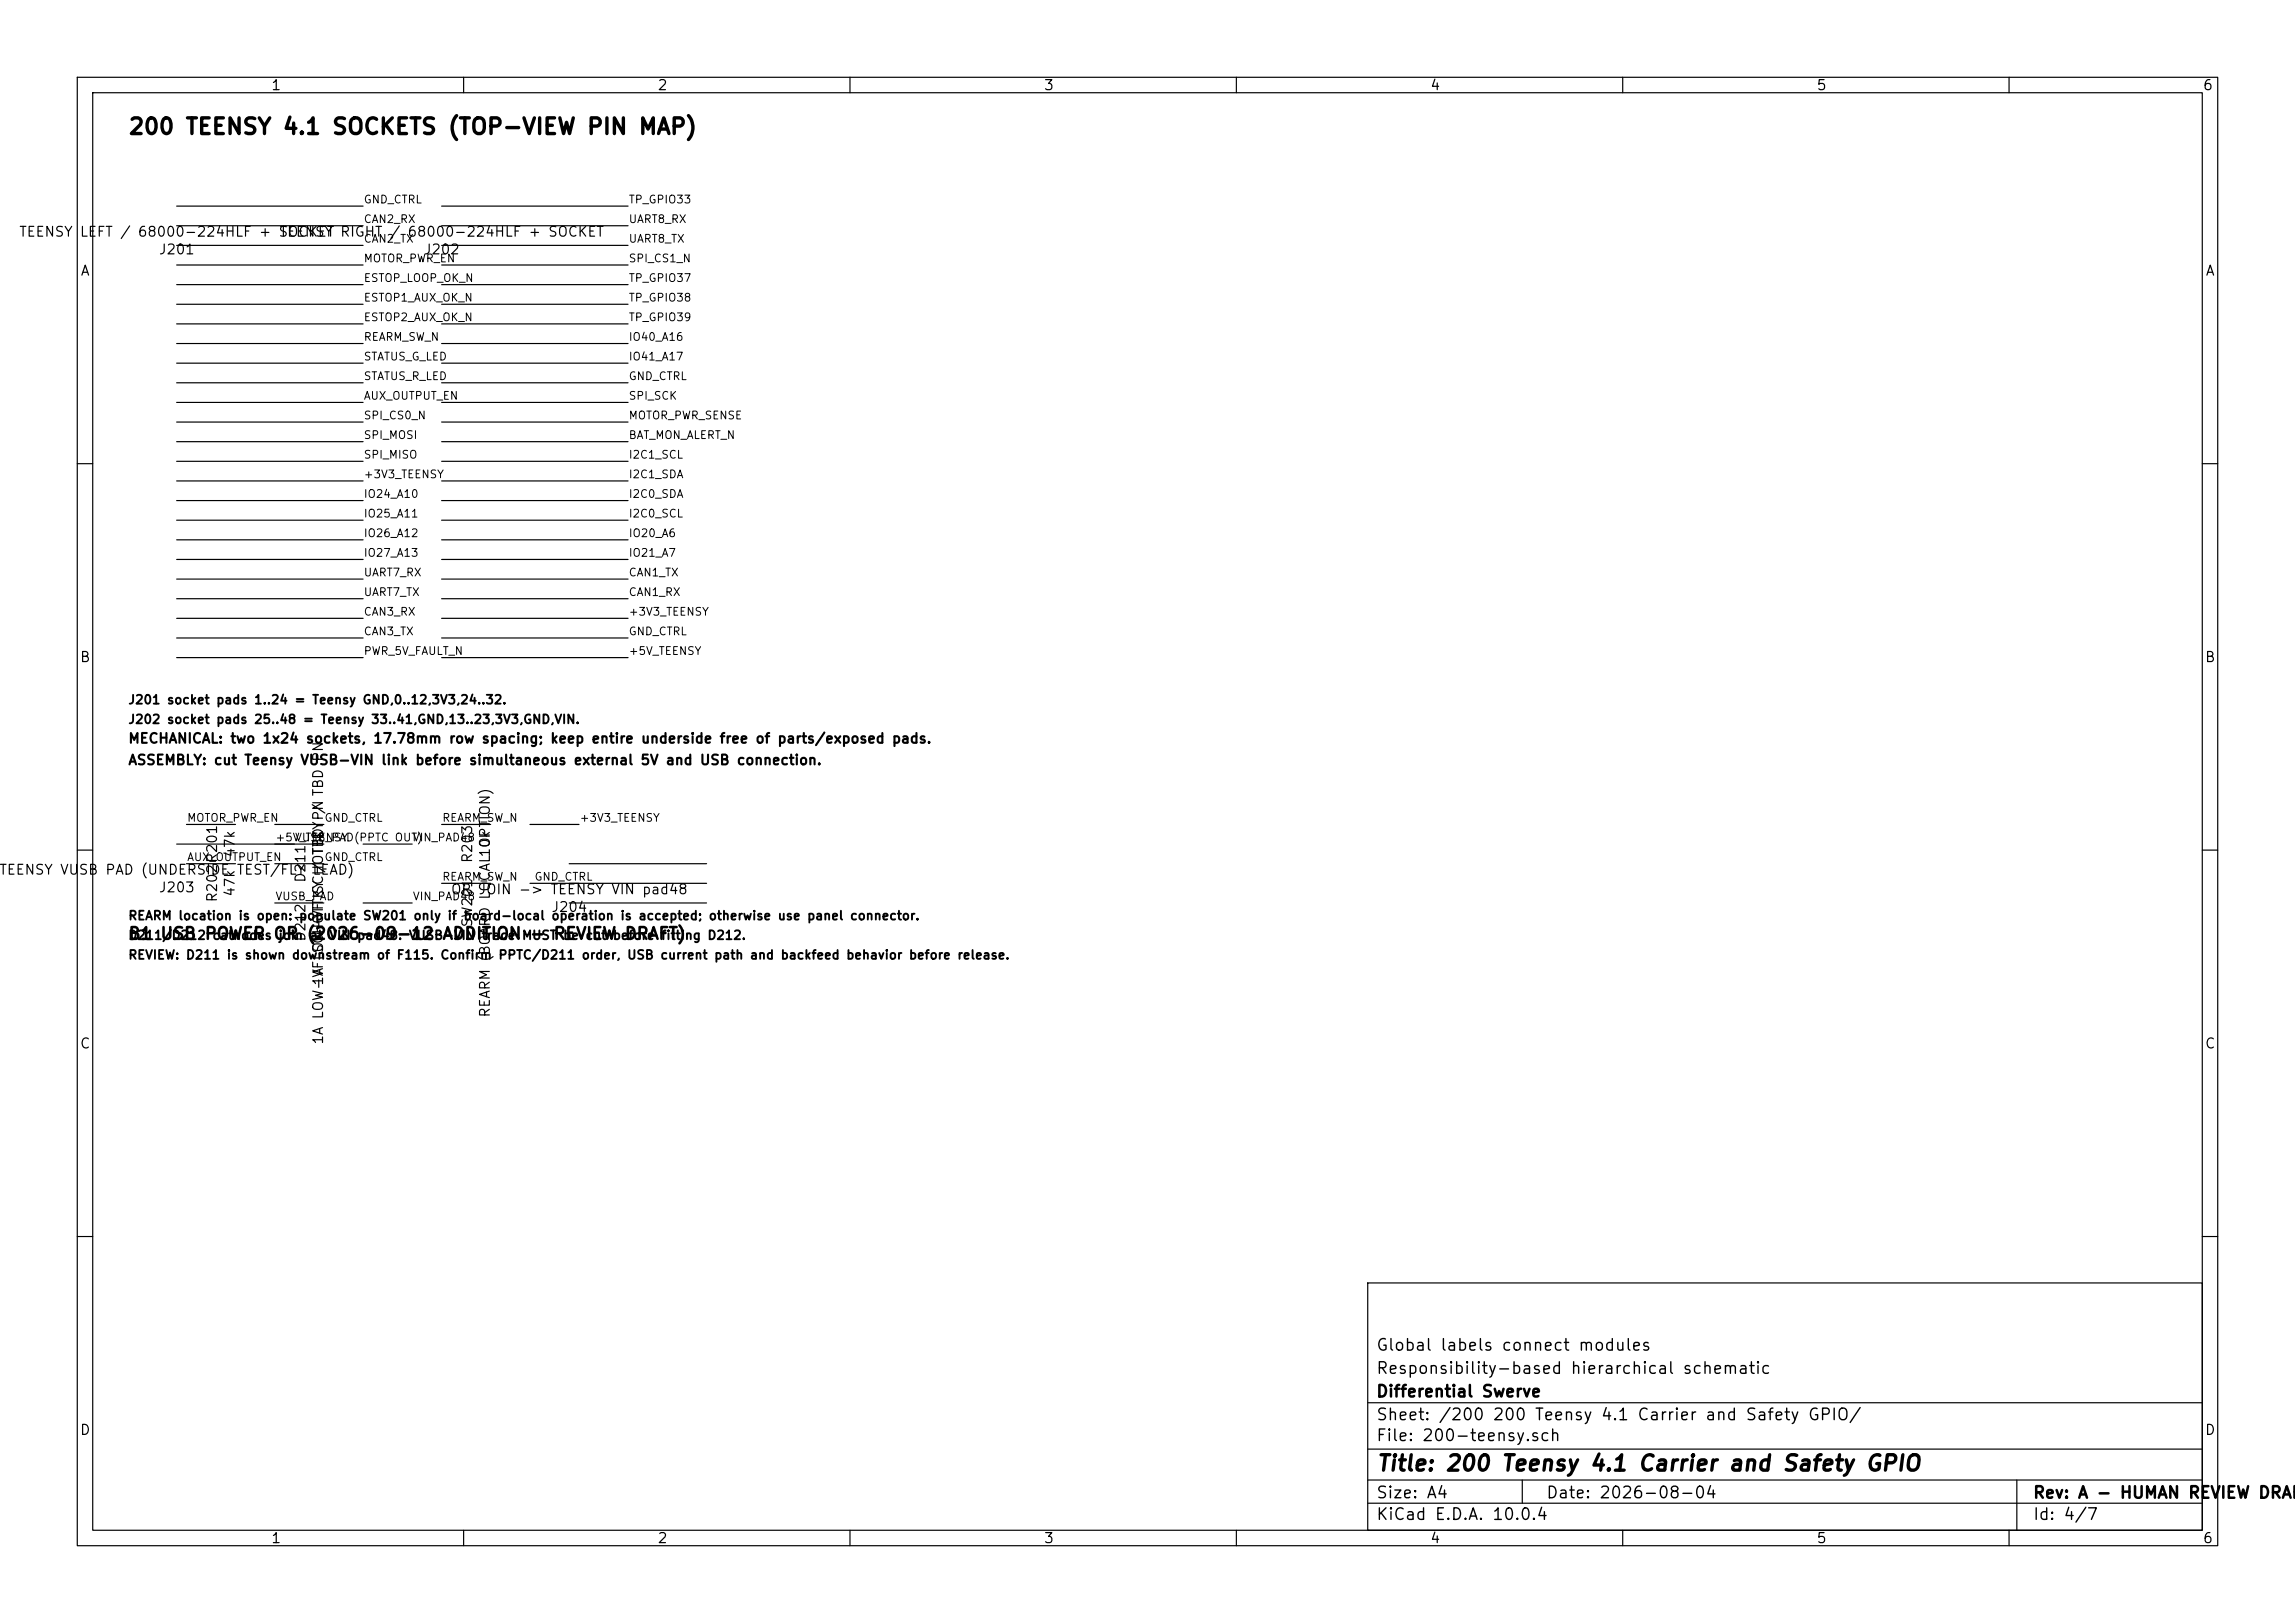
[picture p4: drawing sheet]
<svg xmlns="http://www.w3.org/2000/svg" width="297mm" height="210mm" viewBox="0 0 297 210" stroke-linecap="round" stroke-linejoin="round" font-family="sans-serif">
<defs><g id="words">
<g font-size="2">
<text x="16.5" y="17.9">200 TEENSY 4.1 SOCKETS (TOP-VIEW PIN MAP)</text>
<text x="178" y="190.8">Title: 200 Teensy 4.1 Carrier and Safety GPIO</text>
</g>
<g font-size="1.5">
<text x="16.5" y="121.9">B1 USB POWER OR (2026-09-12 ADDITION - REVIEW DRAFT)</text>
<text x="178" y="178.2">Responsibility-based hierarchical schematic</text>
<text x="178" y="175.2">Global labels connect modules</text>
<text x="178" y="184.2">Sheet: /200 200 Teensy 4.1 Carrier and Safety GPIO/</text>
<text x="178" y="181.2">Differential Swerve</text>
<text x="178" y="186.9">File: 200-teensy.sch</text>
<text x="178" y="197.1">KiCad E.D.A. 10.0.4</text>
<text x="178" y="194.3">Size: A4</text>
<text x="200" y="194.3">Date: 2026-08-04</text>
<text x="263" y="194.3">Rev: A - HUMAN REVIEW DRAFT</text>
<text x="263" y="197.1">Id: 4/7</text>
</g>
<g font-size="1.3">
<text x="35" y="12">1</text>
<text x="85" y="12">2</text>
<text x="135" y="12">3</text>
<text x="185" y="12">4</text>
<text x="235" y="12">5</text>
<text x="285" y="12">6</text>
<text x="2.4" y="30.9">TEENSY</text>
<text x="10.2" y="30.9">LEFT / 68000-224HLF + SOCKET RIGHT / 68000-224HLF + SOCKET</text>
<text x="10.3" y="36">A</text>
<text x="20.5" y="33.2">J201</text>
<text x="36.1" y="30.9">TEENSY</text>
<text x="54.8" y="33.2">J202</text>
<text x="285.3" y="36">A</text>
<text x="10.3" y="86">B</text>
<text x="285.3" y="86">B</text>
<text x="16.5" y="96.5">MECHANICAL: two 1x24 sockets, 17.78mm row spacing; keep entire underside free of parts/exposed pads.</text>
<text x="16.5" y="99.3">ASSEMBLY: cut Teensy VUSB-VIN link before simultaneous external 5V and USB connection.</text>
<text x="42.1" y="105.5" transform="rotate(-90 42.1 105.5)">/</text>
<text x="-.2" y="113.5">TEENSY VUSB PAD (UNDERSIDE TEST/FLY LEAD)</text>
<text x="30.7" y="111" transform="rotate(-90 30.7 111)">47k</text>
<text x="61.4" y="111.8" transform="rotate(-90 61.4 111.8)">R203</text>
<text x="63.7" y="109.8" transform="rotate(-90 63.7 109.8)">OPTION)</text>
<text x="20.5" y="115.8">J203</text>
<text x="28.4" y="116.9" transform="rotate(-90 28.4 116.9)">R202R201</text>
<text x="30.7" y="116.1" transform="rotate(-90 30.7 116.1)">47k</text>
<text x="39.8" y="114.3" transform="rotate(-90 39.8 114.3)">D211</text>
<text x="58.3" y="116">OR JOIN -&gt; TEENSY VIN pad48</text>
<text x="71.3" y="118.3">J204</text>
<text x="39.8" y="121.9" transform="rotate(-90 39.8 121.9)">D212</text>
<text x="42.1" y="123.5" transform="rotate(-90 42.1 123.5)">SCHOTTKY / TBD</text>
<text x="61.4" y="120.1" transform="rotate(-90 61.4 120.1)">SW201</text>
<text x="42.1" y="127.6" transform="rotate(-90 42.1 127.6)">1A</text>
<text x="63.7" y="131.8" transform="rotate(-90 63.7 131.8)">REARM (BOARD LOCAL10k</text>
<text x="10.3" y="136">C</text>
<text x="42.1" y="135.3" transform="rotate(-90 42.1 135.3)">1A LOW-VFLOW-VF SCHOTTKYPN TBD PN</text>
<text x="285.3" y="136">C</text>
<text x="10.3" y="186">D</text>
<text x="285.3" y="186">D</text>
<text x="35" y="200">1</text>
<text x="85" y="200">2</text>
<text x="135" y="200">3</text>
<text x="185" y="200">4</text>
<text x="235" y="200">5</text>
<text x="285" y="200">6</text>
</g>
<g font-size="1.1">
<text x="16.5" y="93.9">J202 socket pads 25..48 = Teensy 33..41,GND,13..23,3V3,GND,VIN.</text>
<text x="16.5" y="91.4">J201 socket pads 1..24 = Teensy GND,0..12,3V3,24..32.</text>
<text x="16.5" y="119.3">REARM location is open: populate SW201 only if board-local operation is accepted; otherwise use panel connector.</text>
<text x="16.5" y="121.9">D211/D212 cathodes join at VIN pad48. VUSB-VIN trace MUST be cut before fitting D212.</text>
<text x="16.5" y="124.4">REVIEW: D211 is shown downstream of F115. Confirm PPTC/D211 order, USB current path and backfeed behavior before release.</text>
</g>
<g font-size="1">
<text x="47" y="29.1">CAN2_RX</text>
<text x="47" y="26.6">GND_CTRL</text>
<text x="81.3" y="26.6">TP_GPIO33</text>
<text x="81.3" y="29.1">UART8_RX</text>
<text x="47" y="31.7">CAN2_TX</text>
<text x="47" y="34.2">MOTOR_PWR_EN</text>
<text x="81.3" y="31.7">UART8_TX</text>
<text x="81.3" y="34.2">SPI_CS1_N</text>
<text x="47" y="36.7">ESTOP_LOOP_OK_N</text>
<text x="47" y="39.3">ESTOP1_AUX_OK_N</text>
<text x="47" y="41.8">ESTOP2_AUX_OK_N</text>
<text x="81.3" y="36.7">TP_GPIO37</text>
<text x="81.3" y="41.8">TP_GPIO39</text>
<text x="81.3" y="39.3">TP_GPIO38</text>
<text x="47" y="44.4">REARM_SW_N</text>
<text x="47" y="46.9">STATUS_G_LED</text>
<text x="81.3" y="46.9">IO41_A17</text>
<text x="81.3" y="44.4">IO40_A16</text>
<text x="47" y="52">AUX_OUTPUT_EN</text>
<text x="47" y="49.4">STATUS_R_LED</text>
<text x="81.3" y="49.4">GND_CTRL</text>
<text x="81.3" y="52">SPI_SCK</text>
<text x="47" y="54.5">SPI_CS0_N</text>
<text x="47" y="57.1">SPI_MOSI</text>
<text x="47" y="59.6">SPI_MISO</text>
<text x="81.3" y="54.5">MOTOR_PWR_SENSE</text>
<text x="81.3" y="57.1">BAT_MON_ALERT_N</text>
<text x="81.3" y="59.6">I2C1_SCL</text>
<text x="47" y="62.1">+3V3_TEENSY</text>
<text x="47" y="64.7">IO24_A10</text>
<text x="81.3" y="62.1">I2C1_SDA</text>
<text x="81.3" y="64.7">I2C0_SDA</text>
<text x="47" y="67.2">IO25_A11</text>
<text x="47" y="69.8">IO26_A12</text>
<text x="81.3" y="67.2">I2C0_SCL</text>
<text x="81.3" y="69.8">IO20_A6</text>
<text x="47" y="72.3">IO27_A13</text>
<text x="47" y="74.8">UART7_RX</text>
<text x="47" y="77.4">UART7_TX</text>
<text x="81.3" y="72.3">IO21_A7</text>
<text x="81.3" y="74.8">CAN1_TX</text>
<text x="81.3" y="77.4">CAN1_RX</text>
<text x="47" y="79.9">CAN3_RX</text>
<text x="47" y="82.5">CAN3_TX</text>
<text x="81.3" y="79.9">+3V3_TEENSY</text>
<text x="81.3" y="82.5">GND_CTRL</text>
<text x="47" y="85">PWR_5V_FAULT_N</text>
<text x="81.3" y="85">+5V_TEENSY</text>
<text x="24.1" y="106.6">MOTOR_PWR_EN</text>
<text x="41.9" y="106.6">GND_CTRL</text>
<text x="57.1" y="106.6">REARM_SW_N</text>
<text x="74.9" y="106.6">+3V3_TEENSY</text>
<text x="24.1" y="111.7">AUX_OUTPUT_EN</text>
<text x="35.6" y="109.1">+5V_TEENSY</text>
<text x="38.1" y="109.1">VUSB_PAD(PPTC OUT)</text>
<text x="41.9" y="111.7">GND_CTRL</text>
<text x="53.3" y="109.1">VIN_PAD48</text>
<text x="35.6" y="116.7">VUSB_PAD</text>
<text x="53.3" y="116.7">VIN_PAD48</text>
<text x="57.1" y="114.2">REARM_SW_N</text>
<text x="69.1" y="114.2">GND_CTRL</text>
</g>
</g></defs>
<g fill="none" stroke="#000" stroke-width=".15">
<path d="M10 10h277v190h-277zM12 12h273v186h-273zM60 10v2M110 10v2M160 10v2M210 10v2M260 10v2M22.9 31.8h24.1M22.9 26.7h24.1M22.9 29.2h24.1M22.9 36.8h24.1M22.9 39.4h24.1"/>
<path d="M22.9 34.3h24.1M57.1 31.8h24.2M57.1 26.7h24.2M57.1 29.2h24.2M57.1 36.8h24.2M57.1 39.4h24.2M57.1 34.3h24.2M22.9 44.5h24.1M22.9 41.9h24.1M22.9 47h24.1M22.9 49.5h24.1M22.9 52.1h24.1"/>
<path d="M22.9 54.6h24.1M22.9 57.2h24.1M22.9 59.7h24.1M57.1 44.5h24.2M57.1 41.9h24.2M57.1 47h24.2M57.1 49.5h24.2M57.1 52.1h24.2M57.1 54.6h24.2M57.1 57.2h24.2M57.1 59.7h24.2M10 60h2"/>
<path d="M22.9 62.2h24.1M22.9 64.8h24.1M22.9 67.3h24.1M22.9 72.4h24.1M22.9 74.9h24.1M22.9 77.5h24.1M22.9 69.9h24.1M57.1 62.2h24.2M57.1 64.8h24.2M57.1 67.3h24.2M57.1 72.4h24.2M57.1 74.9h24.2"/>
<path d="M57.1 77.5h24.2M57.1 69.9h24.2M285 60h2M22.9 80h24.1M22.9 82.6h24.1M22.9 85.1h24.1M57.1 80h24.2M57.1 82.6h24.2M57.1 85.1h24.2M10 110h2M22.9 109.2h19M24.1 106.7h6.4"/>
<path d="M24.1 111.8h6.4M35.6 106.7h6.3M35.6 116.8h6.3M35.6 111.8h6.3M47 109.2h6.3M47 116.8h6.3M57.1 114.3h6.4M57.1 106.7h6.4M68.6 114.3h22.8M68.6 106.7h6.3M73.7 116.8h17.7M73.7 111.8h17.7"/>
<path d="M285 110h2M10 160h2M177 166h108v32h-108zM285 160h2M60 198v2M110 198v2M160 198v2M177 194.5h108M177 191.5h108M177 187.5h108M177 181.5h108M197 191.5v3"/>
<path d="M210 198v2M260 198v2M261 191.5v6.5"/>
</g>
<use href="#words"/>
</svg>
